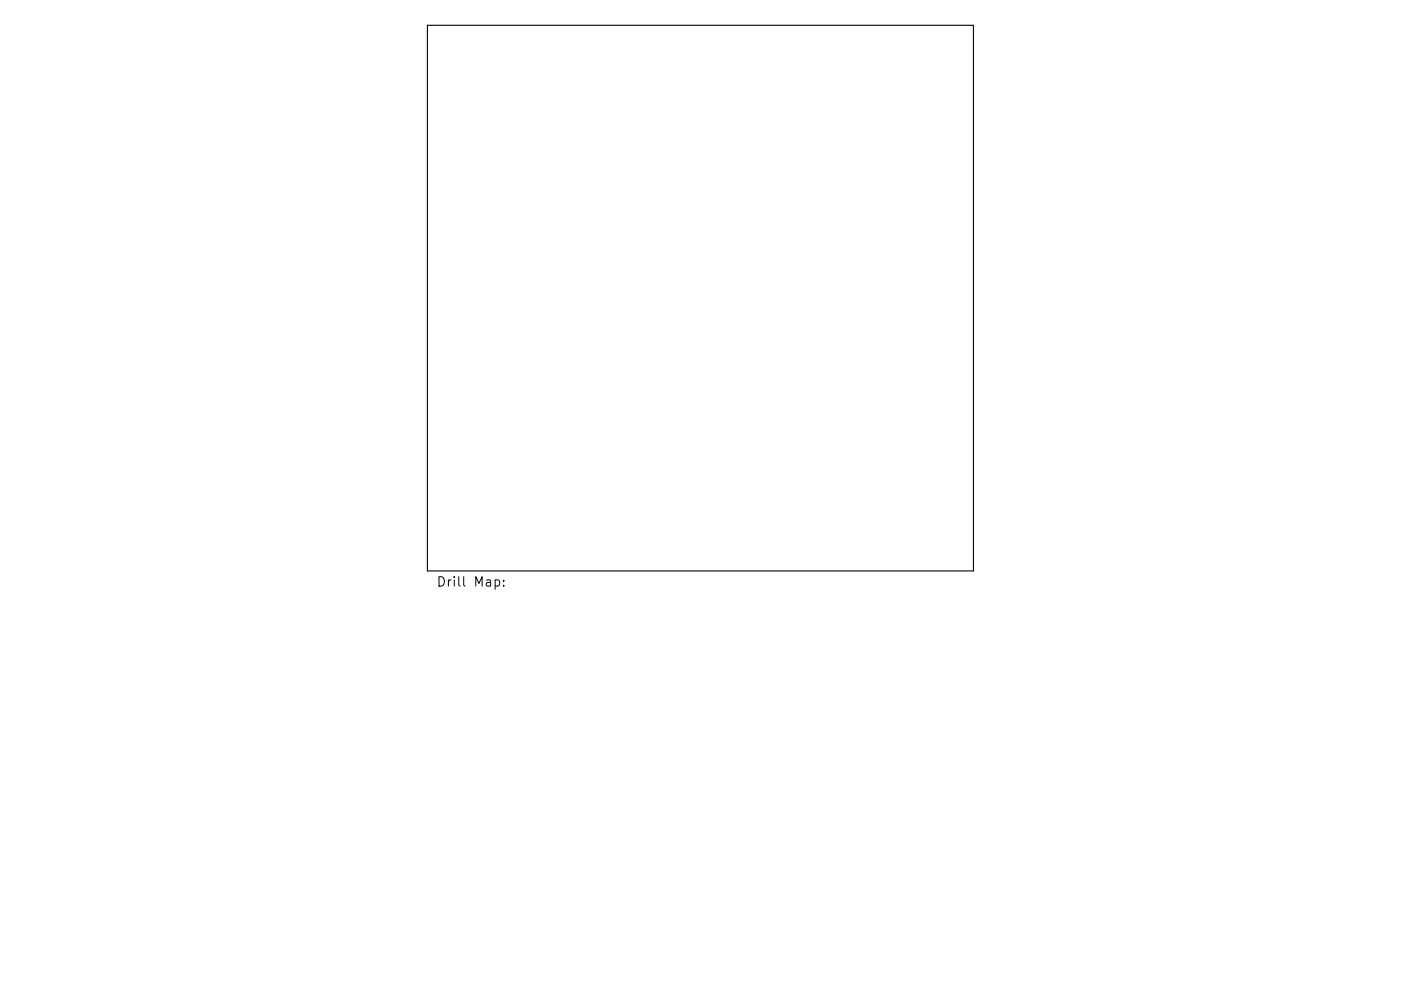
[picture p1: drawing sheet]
<svg xmlns="http://www.w3.org/2000/svg" width="297mm" height="210mm" viewBox="0 0 297 210" stroke-linecap="round" stroke-linejoin="round" font-family="sans-serif">
<defs><g id="words">
<text font-size="2.8" x="92.5" y="124.5">Drill Map:</text>
</g></defs>
<path d="M90.6 5.4h115.8v115.7h-115.8z" fill="none" stroke="#000" stroke-width=".23"/>
<path d="M105 123.1l.6-.1 .3 .4v.6l-.2 .3h-.7M106.8 124.2v.2M106.8 123.1v.2" fill="none" stroke="#000" stroke-width=".21"/>
<use href="#words"/>
</svg>
